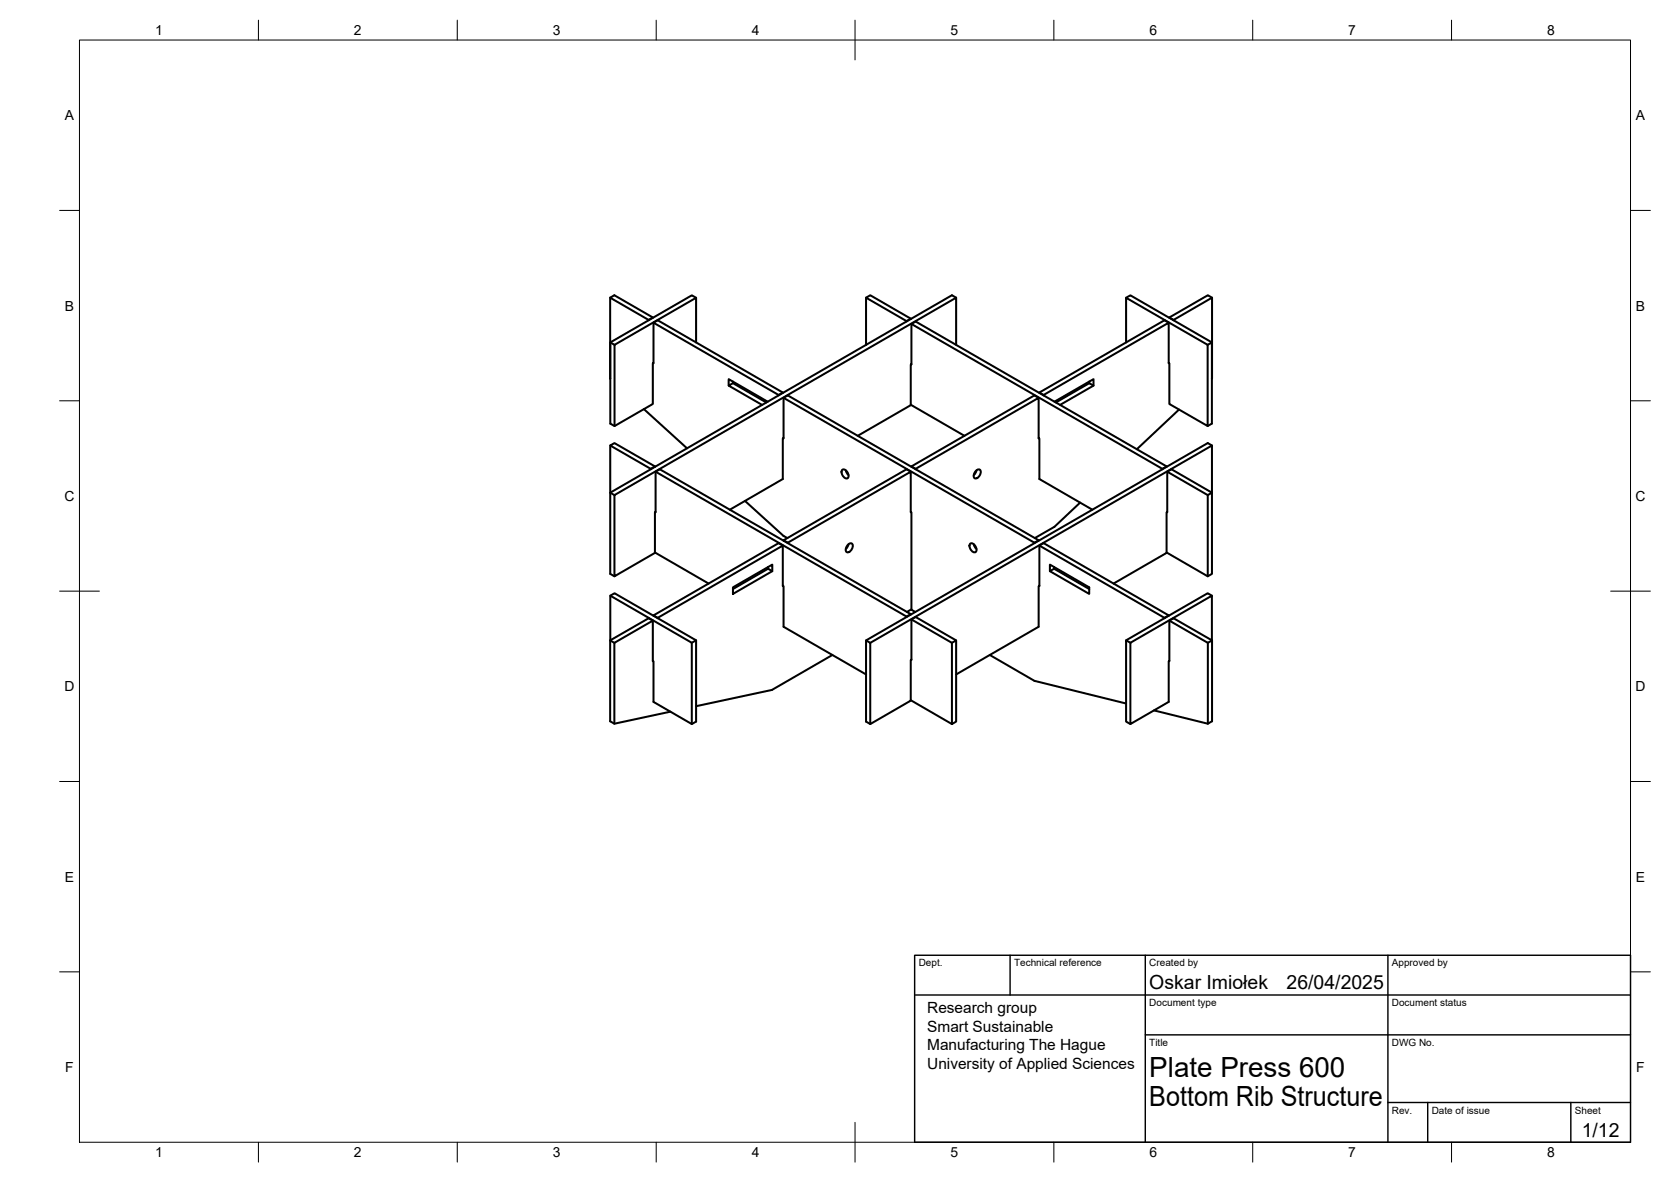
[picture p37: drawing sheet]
<svg xmlns="http://www.w3.org/2000/svg" width="420mm" height="297mm" viewBox="0 0 420 297" stroke-linecap="round" stroke-linejoin="round" font-family="sans-serif">
<defs><g id="words">
<g font-size="7">
<text x="289" y="270.6">Plate Press 600</text>
<text x="289" y="278.1">Bottom Rib Structure</text>
</g>
<g font-size="4.9">
<text x="289" y="248.5">Oskar Imiołek</text>
<text x="323.5" y="248.5">26/04/2025</text>
<text x="397.7" y="285.7">1/12</text>
</g>
<g font-size="3.9">
<text x="233.1" y="254.6">Research group</text>
<text x="233.1" y="259.3">Smart Sustainable</text>
<text x="233.1" y="263.9">Manufacturing The Hague</text>
<text x="233.1" y="268.6">University of Applied Sciences</text>
</g>
<g font-size="3.5">
<text x="39" y="8.8">1</text>
<text x="89" y="8.8">2</text>
<text x="139" y="8.8">3</text>
<text x="189" y="8.8">4</text>
<text x="239" y="8.8">5</text>
<text x="289" y="8.8">6</text>
<text x="339" y="8.8">7</text>
<text x="389" y="8.8">8</text>
<text x="16.3" y="30.2">A</text>
<text x="411.3" y="30.2">A</text>
<text x="16.3" y="78">B</text>
<text x="411.3" y="78">B</text>
<text x="16.2" y="125.9">C</text>
<text x="411.2" y="125.9">C</text>
<text x="16.2" y="173.7">D</text>
<text x="411.2" y="173.7">D</text>
<text x="16.3" y="221.6">E</text>
<text x="411.3" y="221.6">E</text>
<text x="16.4" y="269.4">F</text>
<text x="411.4" y="269.4">F</text>
<text x="39" y="290.8">1</text>
<text x="89" y="290.8">2</text>
<text x="139" y="290.8">3</text>
<text x="189" y="290.8">4</text>
<text x="239" y="290.8">5</text>
<text x="289" y="290.8">6</text>
<text x="339" y="290.8">7</text>
<text x="389" y="290.8">8</text>
</g>
<g font-size="2.5">
<text x="231" y="242.9">Dept.</text>
<text x="255" y="242.9">Technical reference</text>
<text x="289" y="242.9">Created by</text>
<text x="350" y="242.9">Approved by</text>
<text x="289" y="252.8">Document type</text>
<text x="350" y="252.8">Document status</text>
<text x="289" y="262.9">Title</text>
<text x="350" y="262.9">DWG No.</text>
<text x="350" y="279.9">Rev.</text>
<text x="360" y="279.9">Date of issue</text>
<text x="396" y="279.9">Sheet</text>
</g>
</g></defs>
<!-- layer: Visible -->
<g fill="none" stroke="#000" stroke-width=".51">
<path d="M153.4 74.8l.1 20.4M164.1 79.8l-1 .7M164.1 79.9l-9.6-5.7-1.1 .6 9.7 5.6M175 74.8l-1.1-.6-20.4 11.8v20.5l1 .6 9.6-5.6v-10.2l.2-.1M217.8 74.8v11.9M240.4 74.8l-1-.6-86 49.6v20.4l1.1 .6M283.1 74.8l1.1-.6 20.5 11.8M294 79.9l1.1 .5M304.8 74.8l-1.1-.6-9.7 5.6M153.5 86l1 .7M164.2 91.3l.1-10.2 1.1-.6 31.4 18.2M164.3 81.1l31.5 18.2"/>
<path d="M175 86v-11.2l-20.5 11.9v20.4M183.2 96.9v-1.6l9.8 5.7M184.3 95.9v.4l8.4 4.8M184.3 96.3l-1.1 .6 8.4 4.9M196.8 98.6l-1 .8M197 100l63.1 36.4M229 80.2l-1.1 .6M229 80.1l-10.2-5.9-1 .6 10.1 5.9M229.1 91.6l.1-10.2 1-.6 63.1 36.4M229.2 81.4l63.1 36.4M229.2 91.5l-.2 .1v10.2l-13.3 7.7M240.4 86.7v-11.9l-85.9 49.6v20.4l10.2-5.9v-10.2l.1-.1"/>
<path d="M261.2 100l-1.1-.6-30.9 17.8M261.3 98.7l1.1 .6M273.9 95.9v.4M275 96.9l-1.1-.6-8.4 4.8M283.1 86v-11.2l20.6 11.9v20.4l-9.7-5.6v-10.2l-.1-.1M293.9 81.1l-1.1-.6-31.5 18.1M293.9 91.3v-10.2l-31.5 18.3M295.1 80.5l9.7-5.7-.1 20.4M303.7 86.7l1-.7v20.5l-1 .6M153.4 112v11.8l1.1 .6M161.9 102.8l10.8 9.9M164.7 117.3l-1.1 .6"/>
<path d="M164.7 117.2l-10.2-5.9-1.1 .7 10.2 5.8M164.8 118.5l63.1 36.4M196.9 110.1l.1-10.1 1.1-.6 63.1 36.5M197 110.1l-.2 .1v10.2l-13.3 7.7M211.9 118a1.45 1.45 0 0 1 1.2 2.2 1.45 1.45 0 0 1-1.2-2.2zM212.7 118.2l.6 1.2M229 101.7l13.5 7.8M229 118.5l-1.1-.6-30.9 17.9M229.2 117.3l1 .5M245.4 118.3a.65 .65 0 0 1 1.1-.1 1.54 1.54 0 0 1-1.4 2 1.41 1.41 0 0 1 .3-1.9zM245.5 118.2l-.6 1.2M261.2 110.1l.1 .1v10.2l13.4 7.7"/>
<path d="M261.2 110.1v-10.1l-31 17.9M265.1 101l9.9-5.7v1.6l-8.4 4.9M293.3 117.3l-1 .6M293.5 118.5l10.2 5.9 1-.6-10.1-5.9-1.1 .6-.1 10.2M296.5 102.9l-10.6 10M304.7 112l-1-.7-85.9 49.6v20.4l1 .7 10.2-5.9v-10.2l.2-.1M164.7 138.8l13.5 7.8M164.8 128.7v-10.2l1.1-.6 63.1 36.4M187.3 125.9l9.7 8.8 1 .5M196.8 137.1l-1-.6-31.5 18.2M197 135.9l1.1 .5M213.3 136.8a.65 .65 0 0 1 1.1 0 1.54 1.54 0 0 1-1.5 2 1.41 1.41 0 0 1 .4-2z"/>
<path d="M213.4 136.8l-.7 1.1M229 128.6l.2 .1v24.5l.9 .6M229.1 128.7l-.1-10.2-30.9 18M244 136.6a1.45 1.45 0 0 1 1.3 2.2 1.45 1.45 0 0 1-1.3-2.2zM244.8 136.8l.7 1.1M261.2 135.8l-1.1 .7M261.3 137.1l31.5 18.2M271.6 126.3l-6.5 6.1-4.9 2.8M293.3 138.8l10.4 6 1-.6v-32.2l-85.9 49.6M293.5 128.6l-.2 .1v10.2l-13.3 7.7M303.7 124.4v20.4M153.5 149.7l20.4 11.8v20.5"/>
<path d="M164.1 156l-1-.6-9.7 5.5v20.4l1.1 .6 14.1-3.1M164.3 154.8l1.1 .5M184.3 147.6l9.9-5.7v1.6l-9.9 5.8zM193.1 142.9l-8.8 5.1M193.1 142.5v.4l1.1 .6M196.8 147.2l.2 .1v10.2l20.8 12M196.9 147.3l-.1-10.2-31.4 18.3M229 154.4l-1.1 .7M229.2 155.7l10.2 5.9 1-.7-10.2-5.8-1 .6-.1 10.1M229.2 153.1l-1.2 .7M261.2 147.3l.1-10.2 1.1-.6 31.5 18.3M261.3 147.2l-.1 .1v10.2l-20.8 12"/>
<path d="M265 142.9l-1 .6 9.9 5.8v-1.7l-9.9-5.7v1.6M265 142.5v.4l8.9 5.1M293.9 154.7l-1.1 .7M294 156l9.7 5.6 1.1-.7M304.7 149.7l-1-.6-20.6 11.8M154.5 161.6l-1-.7v-11.2l1-.6 20.5 11.8v20.4l-1.1 .7-9.6-5.6v-10.2l-.2-.1M164.2 166.1l-.1-10.1-9.6 5.6v20.3M175 160.9l-1.1 .6M209.3 164.6l-15.2 8.8-19.1 4.1M217.8 160.9l1 .7v20.4M229 176l10.4 6M239.4 161.6v20.4"/>
<path d="M240.4 160.9v20.4l-1 .7M248.9 164.6l11.2 6.5 23 5.7M284.2 161.5l-1.1-.6v20.4l1.1 .7M293.9 166.1l.1-10.1 1.1-.6 9.7 5.5v20.4l-1.1 .6-13.5-3.4M303.7 161.6v20.3M304.7 160.9v-11.2l-20.5 11.8v20.5l9.7-5.6v-10.2l.1-.1"/>
</g>
<!-- layer: BORDER -->
<g fill="none" stroke="#000" stroke-width=".25">
<path d="M20 10.1h390v276.9h-390zM65 5.1v5M115 5.1v5M165 5.1v5M215 5.1v10M265 5.1v5M315 5.1v5M365 5.1v5M15 52.9h5M410 52.9h5M15 100.7h5M410 100.7h5"/>
<path d="M15 148.6h10M405 148.6h10M15 196.4h5M410 196.4h5M15 244.2h5M410 244.2h5M65 287v5M115 287v5M165 287v5M215 282.1v9.9M265 287v5M315 287v5"/>
<path d="M365 287v5"/>
</g>
<!-- layer: TITLEBLOCK -->
<path d="M230 250h180M230 240.1h180v46.9h-180zM254 240.1v9.9M288 240.1v46.9M349 240.1v46.9M288 260.1h122M349 277.1h61M359 277.1v9.9M395 277.1v9.9" fill="none" stroke="#000" stroke-width=".36"/>
<use href="#words"/>
</svg>
